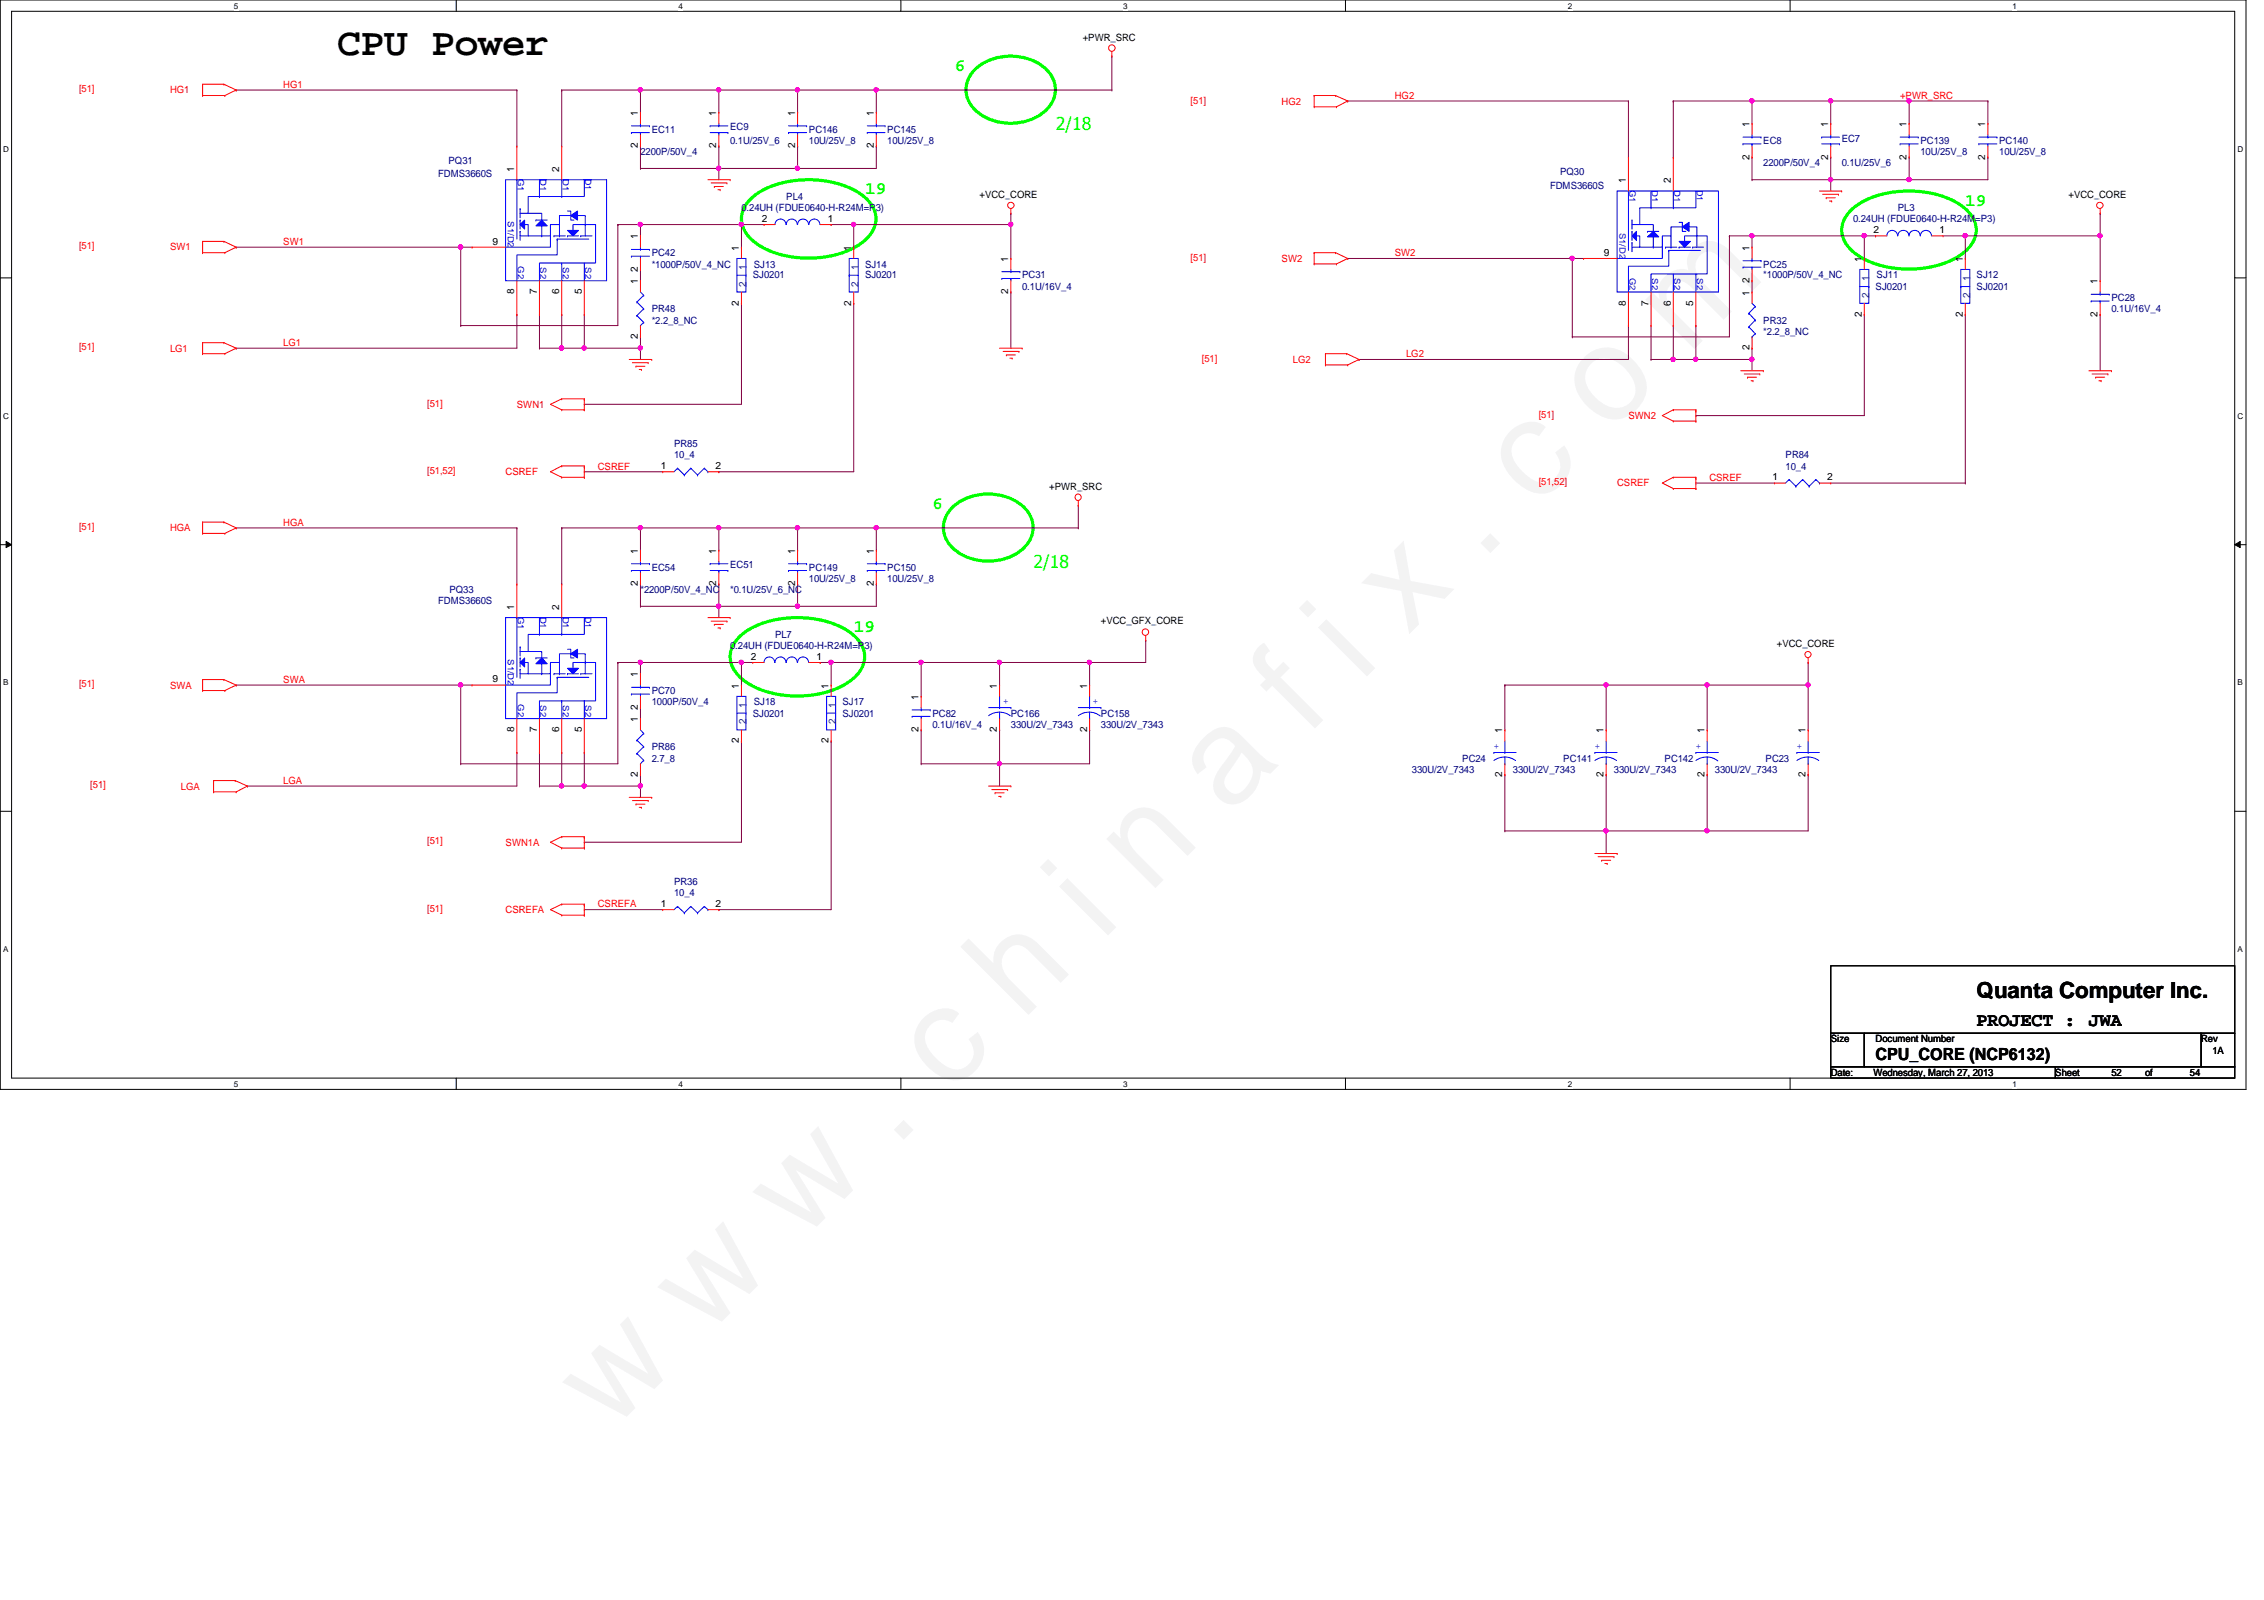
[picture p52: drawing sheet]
<svg xmlns="http://www.w3.org/2000/svg" width="297mm" height="210mm" viewBox="0 0 297 210" stroke-linecap="round" stroke-linejoin="round" font-family="sans-serif">
<defs><g id="words">
<text font-size="17.6" fill="#f0f" x="80.1" y="188" transform="rotate(-45 80.1 188)">w w w . c h i n a f i x . c o m</text>
<text font-size="5.1" x="44.2" y="7.2">CPU Power</text>
<text font-size="2.9" x="259.3" y="130.9">Quanta Computer Inc.</text>
<g font-size="2.5">
<text x="259.3" y="134.7">PROJECT :</text>
<text x="274.1" y="134.7">JWA</text>
</g>
<g font-size="2.3" fill="#0f0">
<text x="125.3" y="9.3">6</text>
<text x="138.5" y="17.1">2/18</text>
<text x="113.5" y="25.5">19</text>
<text x="257.8" y="27">19</text>
<text x="122.3" y="66.7">6</text>
<text x="135.6" y="74.5">2/18</text>
<text x="112" y="82.9">19</text>
</g>
<text font-size="2.2" x="246.1" y="139.1">CPU_CORE (NCP6132)</text>
<g font-size="1.3">
<text x="142.1" y="5.3">+PWR_SRC</text>
<text x="83.7" y="15.2" transform="rotate(-90 83.7 15.2)">1</text>
<text x="94" y="15.2" transform="rotate(-90 94 15.2)">1</text>
<text x="104.3" y="15.2" transform="rotate(-90 104.3 15.2)">1</text>
<text x="114.6" y="15.2" transform="rotate(-90 114.6 15.2)">1</text>
<text x="229.5" y="16.7" transform="rotate(-90 229.5 16.7)">1</text>
<text x="239.9" y="16.7" transform="rotate(-90 239.9 16.7)">1</text>
<text x="250.1" y="16.7" transform="rotate(-90 250.1 16.7)">1</text>
<text x="260.5" y="16.7" transform="rotate(-90 260.5 16.7)">1</text>
<text x="67.5" y="22.6" transform="rotate(-90 67.5 22.6)">1</text>
<text x="73.4" y="22.6" transform="rotate(-90 73.4 22.6)">2</text>
<text x="83.7" y="19.5" transform="rotate(-90 83.7 19.5)">2</text>
<text x="94" y="19.5" transform="rotate(-90 94 19.5)">2</text>
<text x="104.3" y="19.5" transform="rotate(-90 104.3 19.5)">2</text>
<text x="114.6" y="19.5" transform="rotate(-90 114.6 19.5)">2</text>
<text x="229.5" y="21" transform="rotate(-90 229.5 21)">2</text>
<text x="239.9" y="21" transform="rotate(-90 239.9 21)">2</text>
<text x="250.1" y="21" transform="rotate(-90 250.1 21)">2</text>
<text x="260.5" y="21" transform="rotate(-90 260.5 21)">2</text>
<text x="99.9" y="29.1">2</text>
<text x="108.6" y="29.1">1</text>
<text x="128.5" y="26">+VCC_CORE</text>
<text x="213.3" y="24" transform="rotate(-90 213.3 24)">1</text>
<text x="219.2" y="24" transform="rotate(-90 219.2 24)">2</text>
<text x="271.4" y="26">+VCC_CORE</text>
<text x="64.6" y="32.1">9</text>
<text x="83.7" y="35.7" transform="rotate(-90 83.7 35.7)">2</text>
<text x="83.7" y="31.4" transform="rotate(-90 83.7 31.4)">1</text>
<text x="96.9" y="32.9" transform="rotate(-90 96.9 32.9)">1</text>
<text x="111.7" y="32.9" transform="rotate(-90 111.7 32.9)">1</text>
<text x="132.3" y="34.3" transform="rotate(-90 132.3 34.3)">1</text>
<text x="210.4" y="33.6">9</text>
<text x="229.5" y="32.9" transform="rotate(-90 229.5 32.9)">1</text>
<text x="244.3" y="34.3" transform="rotate(-90 244.3 34.3)">1</text>
<text x="245.8" y="30.6">2</text>
<text x="254.5" y="30.6">1</text>
<text x="257.5" y="34.3" transform="rotate(-90 257.5 34.3)">1</text>
<text x="67.5" y="38.6" transform="rotate(-90 67.5 38.6)">8</text>
<text x="70.4" y="38.6" transform="rotate(-90 70.4 38.6)">7</text>
<text x="73.4" y="38.6" transform="rotate(-90 73.4 38.6)">6</text>
<text x="76.3" y="38.6" transform="rotate(-90 76.3 38.6)">5</text>
<text x="83.7" y="37.3" transform="rotate(-90 83.7 37.3)">1</text>
<text x="96.9" y="40.1" transform="rotate(-90 96.9 40.1)">2</text>
<text x="111.7" y="40.1" transform="rotate(-90 111.7 40.1)">2</text>
<text x="132.3" y="38.6" transform="rotate(-90 132.3 38.6)">2</text>
<text x="213.3" y="40.1" transform="rotate(-90 213.3 40.1)">8</text>
<text x="216.3" y="40.1" transform="rotate(-90 216.3 40.1)">7</text>
<text x="219.2" y="40.1" transform="rotate(-90 219.2 40.1)">6</text>
<text x="222.2" y="40.1" transform="rotate(-90 222.2 40.1)">5</text>
<text x="229.5" y="38.8" transform="rotate(-90 229.5 38.8)">1</text>
<text x="229.5" y="37.1" transform="rotate(-90 229.5 37.1)">2</text>
<text x="244.3" y="41.6" transform="rotate(-90 244.3 41.6)">2</text>
<text x="257.5" y="41.6" transform="rotate(-90 257.5 41.6)">2</text>
<text x="275.2" y="41.6" transform="rotate(-90 275.2 41.6)">2</text>
<text x="275.2" y="37.3" transform="rotate(-90 275.2 37.3)">1</text>
<text x="83.7" y="44.5" transform="rotate(-90 83.7 44.5)">2</text>
<text x="229.5" y="46" transform="rotate(-90 229.5 46)">2</text>
<text x="86.7" y="61.6">1</text>
<text x="93.9" y="61.6">2</text>
<text x="137.7" y="64.3">+PWR_SRC</text>
<text x="232.5" y="63">1</text>
<text x="239.7" y="63">2</text>
<text x="83.7" y="76.9" transform="rotate(-90 83.7 76.9)">2</text>
<text x="83.7" y="72.6" transform="rotate(-90 83.7 72.6)">1</text>
<text x="94" y="76.9" transform="rotate(-90 94 76.9)">2</text>
<text x="94" y="72.6" transform="rotate(-90 94 72.6)">1</text>
<text x="104.3" y="76.9" transform="rotate(-90 104.3 76.9)">2</text>
<text x="104.3" y="72.6" transform="rotate(-90 104.3 72.6)">1</text>
<text x="114.6" y="76.9" transform="rotate(-90 114.6 76.9)">2</text>
<text x="114.6" y="72.6" transform="rotate(-90 114.6 72.6)">1</text>
<text x="67.5" y="80" transform="rotate(-90 67.5 80)">1</text>
<text x="73.4" y="80" transform="rotate(-90 73.4 80)">2</text>
<text x="144.4" y="81.9">+VCC_GFX_CORE</text>
<text x="64.6" y="89.5">9</text>
<text x="83.7" y="88.9" transform="rotate(-90 83.7 88.9)">1</text>
<text x="98.5" y="86.6">2</text>
<text x="107.1" y="86.6">1</text>
<text x="233.1" y="84.9">+VCC_CORE</text>
<text x="83.7" y="94.7" transform="rotate(-90 83.7 94.7)">1</text>
<text x="83.7" y="93.1" transform="rotate(-90 83.7 93.1)">2</text>
<text x="96.9" y="90.3" transform="rotate(-90 96.9 90.3)">1</text>
<text x="108.7" y="90.3" transform="rotate(-90 108.7 90.3)">1</text>
<text x="120.5" y="91.8" transform="rotate(-90 120.5 91.8)">1</text>
<text x="130.8" y="90.3" transform="rotate(-90 130.8 90.3)">1</text>
<text x="142.6" y="90.3" transform="rotate(-90 142.6 90.3)">1</text>
<text x="67.5" y="96.1" transform="rotate(-90 67.5 96.1)">8</text>
<text x="70.4" y="96.1" transform="rotate(-90 70.4 96.1)">7</text>
<text x="73.4" y="96.1" transform="rotate(-90 73.4 96.1)">6</text>
<text x="76.3" y="96.1" transform="rotate(-90 76.3 96.1)">5</text>
<text x="83.7" y="102" transform="rotate(-90 83.7 102)">2</text>
<text x="96.9" y="97.5" transform="rotate(-90 96.9 97.5)">2</text>
<text x="108.7" y="97.5" transform="rotate(-90 108.7 97.5)">2</text>
<text x="120.5" y="96.1" transform="rotate(-90 120.5 96.1)">2</text>
<text x="130.8" y="96.1" transform="rotate(-90 130.8 96.1)">2</text>
<text x="142.6" y="96.1" transform="rotate(-90 142.6 96.1)">2</text>
<text x="197.1" y="102" transform="rotate(-90 197.1 102)">2</text>
<text x="197.1" y="96.2" transform="rotate(-90 197.1 96.2)">1</text>
<text x="210.4" y="102" transform="rotate(-90 210.4 102)">2</text>
<text x="210.4" y="96.2" transform="rotate(-90 210.4 96.2)">1</text>
<text x="223.6" y="102" transform="rotate(-90 223.6 102)">2</text>
<text x="223.6" y="96.2" transform="rotate(-90 223.6 96.2)">1</text>
<text x="236.9" y="102" transform="rotate(-90 236.9 102)">2</text>
<text x="236.9" y="96.2" transform="rotate(-90 236.9 96.2)">1</text>
<text x="86.7" y="119">1</text>
<text x="93.9" y="119">2</text>
<text x="240.2" y="136.7">Size</text>
<text x="246.1" y="136.7">Document Number</text>
<text x="288.8" y="136.7">Rev</text>
<text x="240.2" y="141.1">Date:</text>
<text x="245.8" y="141.1">Wednesday, March 27, 2013</text>
<text x="269.7" y="141.1">Sheet</text>
<text x="277" y="141.1">52</text>
<text x="281.4" y="141.1">of</text>
<text x="287.3" y="141.1">54</text>
<text x="290.3" y="138.2">1A</text>
</g>
<g font-size="1.3" fill="#f00">
<text x="37.2" y="11.5">HG1</text>
<text x="10.4" y="12.1">[51]</text>
<text x="22.3" y="12.2">HG1</text>
<text x="156.2" y="13.6">[51]</text>
<text x="168.1" y="13.7">HG2</text>
<text x="183" y="13">HG2</text>
<text x="249.3" y="13">+PWR_SRC</text>
<text x="10.4" y="32.7">[51]</text>
<text x="22.3" y="32.9">SW1</text>
<text x="37.2" y="32.1">SW1</text>
<text x="156.2" y="34.2">[51]</text>
<text x="168.1" y="34.3">SW2</text>
<text x="183" y="33.6">SW2</text>
<text x="10.4" y="46">[51]</text>
<text x="22.3" y="46.1">LG1</text>
<text x="37.2" y="45.4">LG1</text>
<text x="157.7" y="47.5">[51]</text>
<text x="169.6" y="47.6">LG2</text>
<text x="184.5" y="46.9">LG2</text>
<text x="56" y="53.3">[51]</text>
<text x="67.8" y="53.5">SWN1</text>
<text x="201.9" y="54.8">[51]</text>
<text x="213.7" y="54.9">SWN2</text>
<text x="56" y="62.2">[51,52]</text>
<text x="66.3" y="62.3">CSREF</text>
<text x="78.4" y="61.6">CSREF</text>
<text x="201.9" y="63.7">[51,52]</text>
<text x="212.2" y="63.8">CSREF</text>
<text x="224.3" y="63.1">CSREF</text>
<text x="10.4" y="69.6">[51]</text>
<text x="22.3" y="69.7">HGA</text>
<text x="37.2" y="69">HGA</text>
<text x="37.2" y="89.6">SWA</text>
<text x="10.4" y="90.2">[51]</text>
<text x="22.3" y="90.3">SWA</text>
<text x="11.9" y="103.4">[51]</text>
<text x="23.7" y="103.6">LGA</text>
<text x="37.2" y="102.8">LGA</text>
<text x="56" y="110.8">[51]</text>
<text x="66.3" y="111">SWN1A</text>
<text x="56" y="119.6">[51]</text>
<text x="66.3" y="119.8">CSREFA</text>
<text x="78.4" y="119">CSREFA</text>
</g>
<g font-size="1.3" fill="#000080">
<text x="85.5" y="17.4">EC11</text>
<text x="95.8" y="17.1">EC9</text>
<text x="106.1" y="17.4">PC146</text>
<text x="116.4" y="17.4">PC145</text>
<text x="57.5" y="23.3">FDMS3660S</text>
<text x="58.8" y="21.5">PQ31</text>
<text x="84" y="20.4">2200P/50V_4</text>
<text x="95.8" y="18.9">0.1U/25V_6</text>
<text x="106.1" y="18.9">10U/25V_8</text>
<text x="116.4" y="18.9">10U/25V_8</text>
<text x="204.7" y="23">PQ30</text>
<text x="231.3" y="18.9">EC8</text>
<text x="231.3" y="21.8">2200P/50V_4</text>
<text x="241.6" y="18.6">EC7</text>
<text x="241.6" y="21.8">0.1U/25V_6</text>
<text x="252" y="18.9">PC139</text>
<text x="252" y="20.4">10U/25V_8</text>
<text x="262.3" y="18.9">PC140</text>
<text x="262.3" y="20.4">10U/25V_8</text>
<text x="97.3" y="27.7">0.24UH (FDUE0640-H-R24M=P3)</text>
<text x="103.2" y="26.2">PL4</text>
<text x="203.4" y="24.8">FDMS3660S</text>
<text x="243.1" y="29.2">0.24UH (FDUE0640-H-R24M=P3)</text>
<text x="249" y="27.7">PL3</text>
<text x="85.5" y="33.6">PC42</text>
<text x="85.5" y="35.1">*1000P/50V_4_NC</text>
<text x="98.9" y="35.1">SJ13</text>
<text x="113.5" y="35.1">SJ14</text>
<text x="231.3" y="35.1">PC25</text>
<text x="85.5" y="41">PR48</text>
<text x="98.8" y="36.5">SJ0201</text>
<text x="113.5" y="36.5">SJ0201</text>
<text x="134.1" y="36.5">PC31</text>
<text x="134.1" y="38">0.1U/16V_4</text>
<text x="231.3" y="36.5">*1000P/50V_4_NC</text>
<text x="246.1" y="38">SJ0201</text>
<text x="246.2" y="36.5">SJ11</text>
<text x="259.3" y="36.5">SJ12</text>
<text x="259.3" y="38">SJ0201</text>
<text x="277" y="39.5">PC28</text>
<text x="277" y="41">0.1U/16V_4</text>
<text x="85.5" y="42.5">*2.2_8_NC</text>
<text x="231.3" y="42.5">PR32</text>
<text x="231.3" y="43.9">*2.2_8_NC</text>
<text x="88.4" y="58.6">PR85</text>
<text x="88.4" y="60.1">10_4</text>
<text x="234.3" y="60.1">PR84</text>
<text x="234.3" y="61.6">10_4</text>
<text x="59" y="77.8">PQ33</text>
<text x="84" y="77.8">*2200P/50V_4_NC</text>
<text x="85.5" y="74.8">EC54</text>
<text x="95.8" y="74.5">EC51</text>
<text x="95.8" y="77.8">*0.1U/25V_6_NC</text>
<text x="106.1" y="74.8">PC149</text>
<text x="106.1" y="76.3">10U/25V_8</text>
<text x="116.4" y="74.8">PC150</text>
<text x="116.4" y="76.3">10U/25V_8</text>
<text x="57.5" y="79.3">FDMS3660S</text>
<text x="101.7" y="83.7">PL7</text>
<text x="95.8" y="85.2">0.24UH (FDUE0640-H-R24M=P3)</text>
<text x="85.5" y="91.1">PC70</text>
<text x="85.5" y="92.5">1000P/50V_4</text>
<text x="98.8" y="94">SJ0201</text>
<text x="98.9" y="92.5">SJ18</text>
<text x="110.5" y="92.5">SJ17</text>
<text x="110.5" y="94">SJ0201</text>
<text x="122.3" y="94">PC82</text>
<text x="122.3" y="95.5">0.1U/16V_4</text>
<text x="132.6" y="94">PC166</text>
<text x="132.6" y="95.5">330U/2V_7343</text>
<text x="144.4" y="94">PC158</text>
<text x="144.4" y="95.5">330U/2V_7343</text>
<text x="85.5" y="98.4">PR86</text>
<text x="85.5" y="99.9">2.7_8</text>
<text x="185.2" y="101.4">330U/2V_7343</text>
<text x="191.9" y="99.9">PC24</text>
<text x="198.5" y="101.4">330U/2V_7343</text>
<text x="205.1" y="99.9">PC141</text>
<text x="211.7" y="101.4">330U/2V_7343</text>
<text x="218.4" y="99.9">PC142</text>
<text x="225" y="101.4">330U/2V_7343</text>
<text x="231.6" y="99.9">PC23</text>
<text x="88.4" y="116.1">PR36</text>
<text x="88.4" y="117.6">10_4</text>
</g>
<g font-size="1.3" fill="#004080">
<text x="97.9" y="35.4" transform="rotate(-90 97.9 35.4)">1</text>
<text x="112.6" y="35.4" transform="rotate(-90 112.6 35.4)">1</text>
<text x="97.9" y="37.6" transform="rotate(-90 97.9 37.6)">2</text>
<text x="112.6" y="37.6" transform="rotate(-90 112.6 37.6)">2</text>
<text x="245.2" y="39.1" transform="rotate(-90 245.2 39.1)">2</text>
<text x="245.2" y="36.8" transform="rotate(-90 245.2 36.8)">1</text>
<text x="258.5" y="39.1" transform="rotate(-90 258.5 39.1)">2</text>
<text x="258.5" y="36.8" transform="rotate(-90 258.5 36.8)">1</text>
<text x="97.9" y="95" transform="rotate(-90 97.9 95)">2</text>
<text x="97.9" y="92.8" transform="rotate(-90 97.9 92.8)">1</text>
<text x="109.7" y="95" transform="rotate(-90 109.7 95)">2</text>
<text x="109.7" y="92.8" transform="rotate(-90 109.7 92.8)">1</text>
</g>
<g font-size="1.3" fill="#00f">
<text x="131.6" y="92.4">+</text>
<text x="143.4" y="92.4">+</text>
<text x="196" y="98.3">+</text>
<text x="209.3" y="98.3">+</text>
<text x="222.5" y="98.3">+</text>
<text x="235.8" y="98.3">+</text>
</g>
<g font-size="1.1">
<text x="30.7" y="1.1">5</text>
<text x="89" y="1.1">4</text>
<text x="147.4" y="1.1">3</text>
<text x="205.7" y="1.1">2</text>
<text x="264" y="1.1">1</text>
<text x=".4" y="19.9">D</text>
<text x="293.6" y="19.9">D</text>
<text x=".4" y="54.9">C</text>
<text x="293.6" y="54.9">C</text>
<text x=".4" y="89.9">B</text>
<text x="293.6" y="89.9">B</text>
<text x=".4" y="124.9">A</text>
<text x="293.6" y="124.9">A</text>
<text x="30.7" y="142.6">5</text>
<text x="89" y="142.6">4</text>
<text x="147.4" y="142.6">3</text>
<text x="205.7" y="142.6">2</text>
<text x="264" y="142.6">1</text>
</g>
<g font-size="1.1" fill="#00f">
<text x="67.9" y="23.5" transform="rotate(90 67.9 23.5)">G1</text>
<text x="70.9" y="23.5" transform="rotate(90 70.9 23.5)">D1</text>
<text x="73.8" y="23.5" transform="rotate(90 73.8 23.5)">D1</text>
<text x="76.8" y="23.5" transform="rotate(90 76.8 23.5)">D1</text>
<text x="66.6" y="29" transform="rotate(90 66.6 29)">S1/D2</text>
<text x="213.8" y="24.9" transform="rotate(90 213.8 24.9)">G1</text>
<text x="216.7" y="24.9" transform="rotate(90 216.7 24.9)">D1</text>
<text x="219.7" y="24.9" transform="rotate(90 219.7 24.9)">D1</text>
<text x="222.6" y="24.9" transform="rotate(90 222.6 24.9)">D1</text>
<text x="67.9" y="34.9" transform="rotate(90 67.9 34.9)">G2</text>
<text x="70.9" y="35.1" transform="rotate(90 70.9 35.1)">S2</text>
<text x="73.8" y="35.1" transform="rotate(90 73.8 35.1)">S2</text>
<text x="76.8" y="35.1" transform="rotate(90 76.8 35.1)">S2</text>
<text x="212.5" y="30.5" transform="rotate(90 212.5 30.5)">S1/D2</text>
<text x="213.8" y="36.4" transform="rotate(90 213.8 36.4)">G2</text>
<text x="216.7" y="36.5" transform="rotate(90 216.7 36.5)">S2</text>
<text x="219.7" y="36.5" transform="rotate(90 219.7 36.5)">S2</text>
<text x="222.6" y="36.5" transform="rotate(90 222.6 36.5)">S2</text>
<text x="67.9" y="80.9" transform="rotate(90 67.9 80.9)">G1</text>
<text x="70.9" y="80.9" transform="rotate(90 70.9 80.9)">D1</text>
<text x="73.8" y="80.9" transform="rotate(90 73.8 80.9)">D1</text>
<text x="76.8" y="80.9" transform="rotate(90 76.8 80.9)">D1</text>
<text x="66.6" y="86.5" transform="rotate(90 66.6 86.5)">S1/D2</text>
<text x="67.9" y="92.4" transform="rotate(90 67.9 92.4)">G2</text>
<text x="70.9" y="92.5" transform="rotate(90 70.9 92.5)">S2</text>
<text x="73.8" y="92.5" transform="rotate(90 73.8 92.5)">S2</text>
<text x="76.8" y="92.5" transform="rotate(90 76.8 92.5)">S2</text>
</g>
</g></defs>
<path d="M0 0h294.7v142.9h-294.7zM1.5 1.5h291.7v139.9h-291.7z" fill="none" stroke="#000" stroke-width=".13"/>
<g fill="#fff">
<path d="M30.7 .2h.6v1.2h-.6z"/>
<path d="M30.7 141.6h.6v1.2h-.6z"/>
</g>
<path d="M59.9 0v1.5M59.9 141.4v1.5" fill="none" stroke="#000" stroke-width=".13"/>
<path d="M89 .2h.6v1.2h-.6z" fill="#fff"/>
<path d="M118.2 0v1.5" fill="none" stroke="#000" stroke-width=".13"/>
<path d="M147.4 .2h.6v1.2h-.6z" fill="#fff"/>
<path d="M176.5 0v1.5" fill="none" stroke="#000" stroke-width=".13"/>
<path d="M205.7 .2h.6v1.2h-.6z" fill="#fff"/>
<path d="M234.9 0v1.5" fill="none" stroke="#000" stroke-width=".13"/>
<g fill="#fff">
<path d="M264 .2h.6v1.2h-.6z"/>
<path d="M264 141.6h.6v1.2h-.6z"/>
<path d="M.4 19h.8v1.2h-.8z"/>
<path d="M293.6 19h.7v1.2h-.7z"/>
<path d="M.4 53.9h.8v1.2h-.8z"/>
<path d="M293.6 53.9h.7v1.2h-.7z"/>
</g>
<path d="M0 36.4h1.5M293.2 36.4h1.5" fill="none" stroke="#000" stroke-width=".13"/>
<g fill="#fff">
<path d="M.4 88.9h.7v1.2h-.7z"/>
<path d="M293.6 88.9h.7v1.2h-.7z"/>
</g>
<path d="M0 71.5h1.5M.8 71l.7 .5-.7 .3zM293.2 71.5l.7-.5v.8zM293.2 71.5h1.5" fill="none" stroke="#000" stroke-width=".13"/>
<path d="M.8 71l.7 .5-.7 .3zM293.2 71.5l.7-.5v.8z" fill="#000"/>
<g fill="#fff">
<path d="M.4 123.9h.7v1.2h-.7z"/>
<path d="M293.6 123.9h.7v1.2h-.7z"/>
</g>
<path d="M0 106.4h1.5M293.2 106.4h1.5" fill="none" stroke="#000" stroke-width=".13"/>
<path d="M128.1 8.9a7.2 7.2 0 0 1 9 0 3.6 3.6 0 0 1 0 5.7 7.2 7.2 0 0 1-9 0 3.6 3.6 0 0 1 0-5.7zM98.7 25.9a12 12 0 0 1 8.7-2.3 10.8 10.8 0 0 1 6.1 2.3 3.5 3.5 0 0 1 0 5.6 12 12 0 0 1-8.7 2.3 10 10 0 0 1-6.7-2.9 3.4 3.4 0 0 1 .6-5zM243.1 27.4a12 12 0 0 1 8.6-2.3 10.8 10.8 0 0 1 6.2 2.3 3.4 3.4 0 0 1 0 5.6 12.3 12.3 0 0 1-10 2.1 9 9 0 0 1-5.4-2.8 3.4 3.4 0 0 1 .6-4.9z" fill="none" stroke="#0f0" stroke-width=".42"/>
<path d="M31 11.8h.1M31 11.8h36.8M67.8 11.8h.1M67.8 11.8v7.4M31 69.3h.1M31 69.3h36.8M60.4 89.9h.1M60.4 89.9v10.3" fill="none" stroke="#800040" stroke-width=".13"/>
<circle cx="60.4" cy="89.8" r=".29" fill="#f0f"/>
<circle cx="60.4" cy="89.8" r=".29" fill="none" stroke="#f0f" stroke-width=".13"/>
<path d="M60.4 32.4h.1M60.4 32.4v10.3M31 89.9h.1M31 89.9h30.9M60.4 89.9h.1M32.5 103.1h.1M32.5 103.1h35.3M60.4 100.2h.1M60.4 100.2h20.7" fill="none" stroke="#800040" stroke-width=".13"/>
<circle cx="60.4" cy="32.4" r=".29" fill="#f0f"/>
<circle cx="60.4" cy="32.4" r=".29" fill="none" stroke="#f0f" stroke-width=".13"/>
<path d="M73.7 11.8h.1M73.7 11.8v7.4M73.7 11.8h10.3M60.4 32.4h.1M60.4 32.4h1.5M31 45.7h.1M31 45.7h36.8M60.4 42.7h.1M60.4 42.7h20.7" fill="none" stroke="#800040" stroke-width=".13"/>
<circle cx="84" cy="11.8" r=".29" fill="#f0f"/>
<circle cx="84" cy="11.8" r=".29" fill="none" stroke="#f0f" stroke-width=".13"/>
<path d="M84 11.8h.1M84 11.8h10.3" fill="none" stroke="#800040" stroke-width=".13"/>
<circle cx="94.3" cy="11.8" r=".29" fill="#f0f"/>
<circle cx="94.3" cy="11.8" r=".29" fill="none" stroke="#f0f" stroke-width=".13"/>
<path d="M94.3 11.8h.1M94.3 19.2h.1M94.3 11.8h10.3M94.3 19.2v2.9M104.6 19.2h.1M104.6 11.8h.1M104.6 11.8v2.9M104.6 19.2v2.9h-20.6M31 32.4h.1M31 32.4h29.4M84 22.1h.1M94.3 22.1h.1" fill="none" stroke="#800040" stroke-width=".13"/>
<circle cx="94.3" cy="22.1" r=".29" fill="#f0f"/>
<circle cx="94.3" cy="22.1" r=".29" fill="none" stroke="#f0f" stroke-width=".13"/>
<g fill="none" stroke="#800040" stroke-width=".13">
<path d="M84 19.2h.1M84 11.8h.1M84 11.8v2.9M84 19.2v2.9M94.3 11.8h.1M94.3 11.8v2.9M115 19.2h.1M115 11.8h.1M115 11.8v2.9M115 19.2v2.9h-10.4M94.3 22.1h.1M94.3 22.1v1.5"/>
<path d="M104.6 22.1h.1"/>
</g>
<circle cx="104.6" cy="22.1" r=".29" fill="#f0f"/>
<circle cx="104.6" cy="22.1" r=".29" fill="none" stroke="#f0f" stroke-width=".13"/>
<path d="M145.9 7.4h.1M145.9 7.4v4.4" fill="none" stroke="#800040" stroke-width=".13"/>
<circle cx="237.2" cy="89.8" r=".29" fill="#f0f"/>
<circle cx="237.2" cy="89.8" r=".29" fill="none" stroke="#f0f" stroke-width=".13"/>
<path d="M176.8 13.3h.1M176.8 13.3h36.9M213.7 13.3h.1M213.7 13.3v7.3M229.9 30.9h14.7M244.6 30.9h.1M257.8 41.3h.1M257.8 41.3v22.1" fill="none" stroke="#800040" stroke-width=".13"/>
<circle cx="244.6" cy="30.9" r=".29" fill="#f0f"/>
<circle cx="244.6" cy="30.9" r=".29" fill="none" stroke="#f0f" stroke-width=".13"/>
<path d="M250.5 13.3h.1M250.5 13.3h10.3M275.5 30.9h.1M275.5 30.9v5.9M178.3 47.2h35.4" fill="none" stroke="#800040" stroke-width=".13"/>
<circle cx="250.5" cy="13.2" r=".29" fill="#f0f"/>
<circle cx="250.5" cy="13.2" r=".29" fill="none" stroke="#f0f" stroke-width=".13"/>
<path d="M229.9 13.3h.1M229.9 13.3h20.6M240.2 13.3h.1M244.6 41.3h.1M244.6 41.3v13.2" fill="none" stroke="#800040" stroke-width=".13"/>
<circle cx="240.2" cy="13.2" r=".29" fill="#f0f"/>
<circle cx="240.2" cy="13.2" r=".29" fill="none" stroke="#f0f" stroke-width=".13"/>
<path d="M219.5 13.3h.1M219.5 13.3v7.3M240.2 23.6h.1M250.5 20.6h.1M250.5 20.6v3h-10.3" fill="none" stroke="#800040" stroke-width=".13"/>
<circle cx="240.2" cy="23.6" r=".29" fill="#f0f"/>
<circle cx="240.2" cy="23.6" r=".29" fill="none" stroke="#f0f" stroke-width=".13"/>
<path d="M219.5 13.3h.1M219.5 13.3h10.4M275.5 41.3h.1M275.5 41.3v7.3" fill="none" stroke="#800040" stroke-width=".13"/>
<circle cx="229.8" cy="13.2" r=".29" fill="#f0f"/>
<circle cx="229.8" cy="13.2" r=".29" fill="none" stroke="#f0f" stroke-width=".13"/>
<g fill="none" stroke="#800040" stroke-width=".13">
<path d="M229.9 13.3h.1M229.9 13.3v2.9M240.2 13.3h.1M240.2 13.3v2.9M250.5 13.3h.1M250.5 13.3v2.9M176.8 33.9h29.5M229.9 23.6h.1M229.9 20.6h.1M229.9 20.6v3M240.2 20.6h.1M240.2 20.6v3h-10.3"/>
<path d="M250.5 23.6h.1M250.5 23.6h10.3"/>
</g>
<circle cx="250.5" cy="23.6" r=".29" fill="#f0f"/>
<circle cx="250.5" cy="23.6" r=".29" fill="none" stroke="#f0f" stroke-width=".13"/>
<g fill="none" stroke="#800040" stroke-width=".13">
<path d="M260.8 13.3h.1M260.8 13.3v2.9M240.2 23.6h.1M240.2 23.6v1.5M244.6 30.9h.1M244.6 30.9v3M244.6 30.9h1.5M246.1 30.9h.1M257.8 30.9h.1M257.8 30.9h17.7M257.8 30.9v3M260.8 20.6h.1"/>
<path d="M260.8 20.6v3M275.5 28h.1M275.5 30.9h.1M275.5 28v2.9M222.5 54.5h22.1M240.2 63.4h17.6M257.8 63.4h.1"/>
</g>
<circle cx="257.8" cy="30.9" r=".29" fill="#f0f"/>
<circle cx="257.8" cy="30.9" r=".29" fill="none" stroke="#f0f" stroke-width=".13"/>
<circle cx="275.5" cy="30.9" r=".29" fill="#f0f"/>
<circle cx="275.5" cy="30.9" r=".29" fill="none" stroke="#f0f" stroke-width=".13"/>
<path d="M104.6 11.8h.1M104.6 11.8h10.4M254.9 30.9h2.9M257.8 30.9h.1" fill="none" stroke="#800040" stroke-width=".13"/>
<circle cx="114.9" cy="11.8" r=".29" fill="#f0f"/>
<circle cx="114.9" cy="11.8" r=".29" fill="none" stroke="#f0f" stroke-width=".13"/>
<circle cx="104.6" cy="11.8" r=".29" fill="#f0f"/>
<circle cx="104.6" cy="11.8" r=".29" fill="none" stroke="#f0f" stroke-width=".13"/>
<path d="M115 11.8h30.9M145.9 11.8h.1" fill="none" stroke="#800040" stroke-width=".13"/>
<g fill="none" stroke="#f00" stroke-width=".13">
<path d="M26.6 11h.1M26.6 12.5h.1M26.6 11h2.8M26.6 12.5h2.9M26.6 11v1.5M29.4 11h.1M29.4 11l1.6 .8M29.5 12.5h.1M31 11.8h.1M31 11.8l-1.5 .7M67.8 19.2h.1M67.8 19.2v4.4"/>
<path d="M73.7 19.2h.1M73.7 19.2v4.4M84 14.7h.1M84 19.2h.1M84 14.7v1.5M84 17.7v1.5M94.3 14.7h.1M94.3 19.2h.1M94.3 14.7v1.5M94.3 17.7v1.5M104.6 14.7h.1M104.6 19.2h.1"/>
<path d="M104.6 14.7v1.5M104.6 17.7v1.5M115 14.7h.1M115 19.2h.1M115 14.7v1.5M115 17.7v1.5M145.9 7.4h.1M145.9 6.8v.6M172.4 12.5h.1M172.4 14h.1M172.4 12.5h2.8M172.4 14h2.9"/>
<path d="M172.4 12.5v1.5M175.2 12.5h.1M175.2 12.5l1.6 .8M175.3 14h.1M176.8 13.3h.1M176.8 13.3l-1.5 .7M229.9 16.2h.1M229.9 16.2v1.5M229.9 19.2v1.4M240.2 16.2h.1M240.2 16.2v1.5M240.2 19.2v1.4"/>
<path d="M250.5 16.2h.1M250.5 16.2v1.5M250.5 19.2v1.4M260.8 16.2h.1M260.8 16.2v1.5M260.8 19.2v1.4M26.6 31.7h.1M26.6 33.1h.1M26.6 31.7v1.4M26.6 31.7h2.8M26.6 33.1h2.9M29.4 31.7h.1"/>
<path d="M29.4 31.7l1.6 .7M29.5 33.1h.1M31 32.4h.1M31 32.4l-1.5 .7M61.9 32.4h.1M61.9 32.4h4.4M92.9 23.6h2.9M93.3 24h2.1M95.4 24h.1M95.8 23.6h.1M213.7 20.6h.1M213.7 20.6v4.5"/>
<path d="M219.5 20.6h.1M219.5 20.6v4.5M229.9 20.6h.1M238.7 25.1h2.9M239.1 25.5h2.1M239.6 26h.1M239.6 26h1.2M240 26.4h.3M240.2 20.6h.1M240.3 26.4h.1M241.2 25.5h.1M241.6 25.1h.1"/>
<path d="M244.6 33.9h.1M244.6 33.9v1.4M244.6 39.8v1.5M246.1 30.9h.1M246.1 30.9h1.5M250.5 20.6h.1M253.4 30.9h1.5M254.9 30.9h.1M257.8 33.9h.1M257.8 33.9v1.4M257.8 39.8v1.5M260.8 20.6h.1"/>
<path d="M275.5 28h.1M275.5 36.8h.1M275.5 27.4v.6M275.5 36.8v1.5M275.5 39.8v1.5M26.6 45h.1M26.6 46.4h.1M26.6 45v1.4M26.6 45h2.8M26.6 46.4h2.9M29.4 45h.1M29.4 45l1.6 .7"/>
<path d="M29.5 46.4h.1M31 45.7h.1M31 45.7l-1.5 .7M244.6 41.3h.1M257.8 41.3h.1M274.1 48.6h2.9M274.5 49.1h2.1M275 49.5h.1M275 49.5h1.1M275.4 50h.3M275.5 41.3h.1M275.7 50h.1"/>
<path d="M276.6 49.1h.1M277 48.6h.1M26.6 68.5h.1M26.6 70h.1M26.6 68.5v1.5M26.6 68.5h2.8M26.6 70h2.9M29.4 68.5h.1M29.4 68.5l1.6 .8M29.5 70h.1M31 69.3h.1M31 69.3l-1.5 .7"/>
<path d="M238.7 63.4h1.5M240.2 63.4h.1M26.6 89.2h.1M26.6 90.6h.1M26.6 89.2v1.4M26.6 89.2h2.8M26.6 90.6h2.9M29.4 89.2h.1M29.4 89.2l1.6 .7M29.5 90.6h.1M31 89.9h.1M31 89.9l-1.5 .7"/>
<path d="M61.9 89.9h.1M61.9 89.9h4.4M28 102.4h.1M28 103.9h.1M28 102.4h2.9M28 103.9h3M28 102.4v1.5M30.9 102.4h.1M30.9 102.4l1.6 .7M31 103.9h.1M32.5 103.1h.1M32.5 103.1l-1.5 .8"/>
<circle cx="145.9" cy="6.3" r=".43"/>
<circle cx="275.5" cy="26.9" r=".42"/>
<circle cx="237.2" cy="85.9" r=".4"/>
</g>
<path d="M240.2 126.7h53v8.9h-53zM240.2 135.6h4.4v4.4h-4.4zM240.2 140h29.5v1.4h-29.5zM244.6 135.6h44.2v4.4h-44.2zM269.7 140h23.5v1.4h-23.5zM288.8 135.6h4.4v4.4h-4.4z" fill="none" stroke="#000" stroke-width=".13"/>
<g fill="none" stroke="#00f" stroke-width=".13">
<path d="M82.8 17.4h.1M82.8 17.4h2.4M82.8 16.5h2.4M84 16.5h.1M84 17.4h.1M84 16.2v.3M84 17.4v.3M85.2 16.5h.1M93.2 16.5h.1M93.2 17.4h2.3M93.2 16.5h2.3M94.3 16.5h.1"/>
<path d="M94.3 17.4h.1M94.3 16.2v.3M94.3 17.4v.3M95.5 17.4h.1M103.5 17.4h.1M103.5 17.4h2.3M103.5 16.5h2.3M104.6 16.5h.1M104.6 17.4h.1M104.6 16.2v.3M104.6 17.4v.3M105.8 16.5h.1"/>
<path d="M113.8 17.4h.1M113.8 17.4h2.3M113.8 16.5h2.3M115 16.5h.1M115 17.4h.1M115 16.2v.3M115 17.4v.3M116.1 16.5h.1M228.7 18.9h.1M228.7 18.9h2.4M228.7 18h2.4M229.9 18h.1"/>
<path d="M229.9 18.9h.1M229.9 17.7v.3M229.9 18.9v.3M231.1 18h.1M239 18h.1M239 18.9h2.3M239 18h2.3M240.2 18h.1M240.2 18.9h.1M240.2 17.7v.3M240.2 18.9v.3M241.3 18.9h.1"/>
<path d="M249.3 18.9h.1M249.3 18.9h2.4M249.3 18h2.4M250.5 18h.1M250.5 18.9h.1M250.5 17.7v.3M250.5 18.9v.3M251.7 18h.1M259.6 18.9h.1M259.6 18.9h2.4M259.6 18h2.4M260.8 18h.1"/>
<path d="M260.8 18.9h.1M260.8 17.7v.3M260.8 18.9v.3M262 18h.1M66.3 23.6h13.3v13.2h-13.3zM67.8 23.6h.1M67.8 23.6v7.8M70.8 23.6v2.2M72.2 30.9v1.5h-5.9M73.7 23.6v2.2M76.7 23.6v2.2h-7.4v2.2h-1.1M244 35.3h1.2v4.5h-1.2z"/>
<path d="M244 37.6h1.2M245.2 37.6h.1M247.6 30.9a.7 .7 0 0 1 .7-.7 .7 .7 0 0 1 .7 .7M249 30.9a.72 .72 0 0 1 .7-.7 .72 .72 0 0 1 .7 .7M250.5 30.9a.72 .72 0 0 1 .7-.7 .72 .72 0 0 1 .7 .7M252 30.9a.72 .72 0 0 1 .7-.7 .72 .72 0 0 1 .7 .7M257.3 35.3h1.1v4.5h-1.1zM257.3 37.6h.1M257.3 37.6h1.1M274.4 39.5h.1M274.4 39.5h2.3M274.4 38.6h2.3"/>
<path d="M275.5 38.6h.1M275.5 39.5h.1M275.5 38.3v.3M275.5 39.5v.3M276.7 38.6h.1M236.5 62.9l.9 .9M237.4 63.8h.1M238.2 62.9h.1M238.2 62.9l-.8 .9M238.2 62.9l.5 .5M238.7 63.4h.1M66.3 81h13.3v13.3h-13.3z"/>
<path d="M72.2 88.4v1.5h-5.9M235.8 98.7h2.9M237.2 99.3a2.31 2.31 0 0 1 1.4 .5"/>
</g>
<circle cx="60.4" cy="89.8" r=".29" fill="#f0f"/>
<circle cx="60.4" cy="89.8" r=".29" fill="none" stroke="#f0f" stroke-width=".13"/>
<circle cx="60.4" cy="32.4" r=".29" fill="#f0f"/>
<circle cx="60.4" cy="32.4" r=".29" fill="none" stroke="#f0f" stroke-width=".13"/>
<circle cx="84" cy="11.8" r=".29" fill="#f0f"/>
<circle cx="84" cy="11.8" r=".29" fill="none" stroke="#f0f" stroke-width=".13"/>
<circle cx="94.3" cy="11.8" r=".29" fill="#f0f"/>
<circle cx="94.3" cy="11.8" r=".29" fill="none" stroke="#f0f" stroke-width=".13"/>
<circle cx="94.3" cy="22.1" r=".29" fill="#f0f"/>
<circle cx="94.3" cy="22.1" r=".29" fill="none" stroke="#f0f" stroke-width=".13"/>
<circle cx="104.6" cy="22.1" r=".29" fill="#f0f"/>
<circle cx="104.6" cy="22.1" r=".29" fill="none" stroke="#f0f" stroke-width=".13"/>
<circle cx="237.2" cy="89.8" r=".29" fill="#f0f"/>
<circle cx="237.2" cy="89.8" r=".29" fill="none" stroke="#f0f" stroke-width=".13"/>
<circle cx="244.6" cy="30.9" r=".29" fill="#f0f"/>
<circle cx="244.6" cy="30.9" r=".29" fill="none" stroke="#f0f" stroke-width=".13"/>
<circle cx="250.5" cy="13.2" r=".29" fill="#f0f"/>
<circle cx="250.5" cy="13.2" r=".29" fill="none" stroke="#f0f" stroke-width=".13"/>
<circle cx="240.2" cy="13.2" r=".29" fill="#f0f"/>
<circle cx="240.2" cy="13.2" r=".29" fill="none" stroke="#f0f" stroke-width=".13"/>
<circle cx="240.2" cy="23.6" r=".29" fill="#f0f"/>
<circle cx="240.2" cy="23.6" r=".29" fill="none" stroke="#f0f" stroke-width=".13"/>
<circle cx="229.8" cy="13.2" r=".29" fill="#f0f"/>
<circle cx="229.8" cy="13.2" r=".29" fill="none" stroke="#f0f" stroke-width=".13"/>
<circle cx="250.5" cy="23.6" r=".29" fill="#f0f"/>
<circle cx="250.5" cy="23.6" r=".29" fill="none" stroke="#f0f" stroke-width=".13"/>
<circle cx="257.8" cy="30.9" r=".29" fill="#f0f"/>
<circle cx="257.8" cy="30.9" r=".29" fill="none" stroke="#f0f" stroke-width=".13"/>
<circle cx="275.5" cy="30.9" r=".29" fill="#f0f"/>
<circle cx="275.5" cy="30.9" r=".29" fill="none" stroke="#f0f" stroke-width=".13"/>
<circle cx="114.9" cy="11.8" r=".29" fill="#f0f"/>
<circle cx="114.9" cy="11.8" r=".29" fill="none" stroke="#f0f" stroke-width=".13"/>
<circle cx="104.6" cy="11.8" r=".29" fill="#f0f"/>
<circle cx="104.6" cy="11.8" r=".29" fill="none" stroke="#f0f" stroke-width=".13"/>
<use href="#words"/>
</svg>
